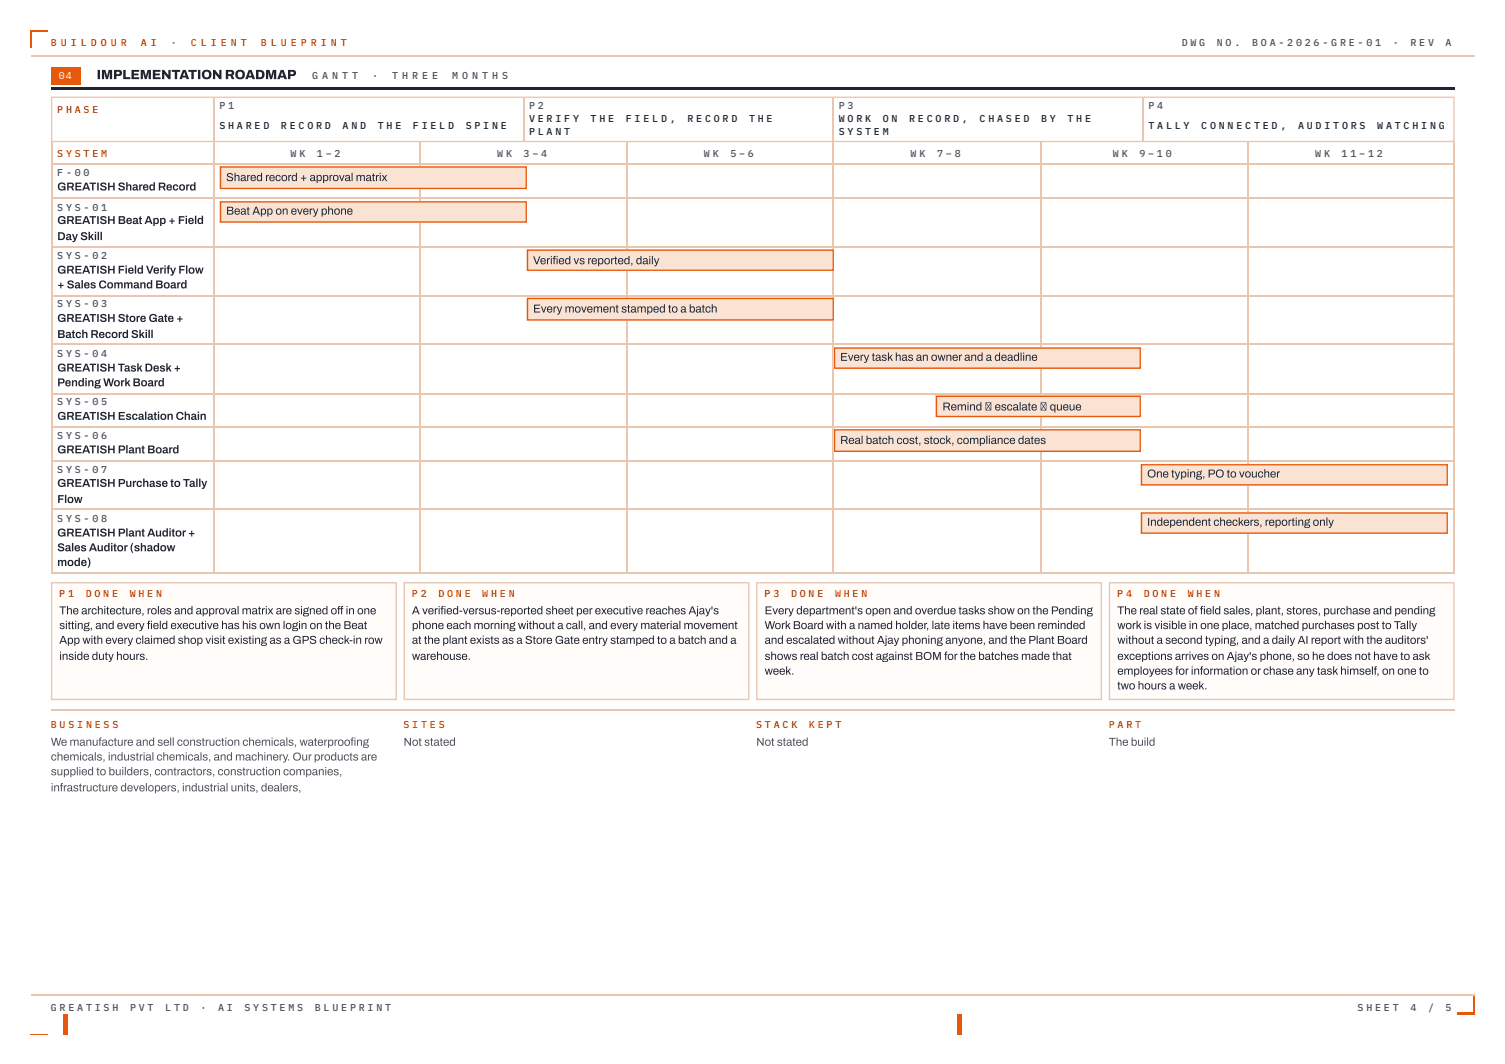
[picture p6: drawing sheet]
<svg xmlns="http://www.w3.org/2000/svg" width="297mm" height="210mm" viewBox="0 0 297 210" stroke-linecap="round" stroke-linejoin="round" font-family="sans-serif">
<defs><g id="words">
<text font-size="2.6" fill="#1f2430" x="19.1" y="15.6">IMPLEMENTATIONROADMAP</text>
<g font-size="2.3" fill="#1f2430">
<text x="44.6" y="35.7">Shared record + approval matrix</text>
<text x="11.3" y="37.6">G</text>
<text x="13.1" y="37.6">REATISH Shared Record</text>
<text x="11.3" y="44.2">G</text>
<text x="11.3" y="47.4">D</text>
<text x="12.9" y="47.4">ay Skill</text>
<text x="13.1" y="44.2">REATISH Beat App + Field</text>
<text x="44.6" y="42.3">Beat App on every phone</text>
<text x="11.3" y="54">G</text>
<text x="13.1" y="54">REATISH Field Verify Flow</text>
<text x="105.2" y="52.1">Veri ed vs reported</text>
<text x="124.4" y="52.1">, daily</text>
<text x="11.3" y="56.9">+</text>
<text x="13.2" y="56.9">Sales Command Board</text>
<text x="11.3" y="63.5">G</text>
<text x="13.1" y="63.5">REATISH Store Gate +</text>
<text x="105.2" y="61.6">Every movement s</text>
<text x="123.7" y="61.6">t</text>
<text x="124.4" y="61.6">amped to a batch</text>
<text x="11.3" y="66.7">B</text>
<text x="12.9" y="66.7">atch Record Skill</text>
<text x="165.8" y="71.2">Every task has an owne</text>
<text x="189.1" y="71.2">r</text>
<text x="190.3" y="71.2">and a deadline</text>
<text x="11.3" y="73.3">G</text>
<text x="11.3" y="76.2">P</text>
<text x="12.8" y="76.2">ending WorkBoard</text>
<text x="13.1" y="73.3">REATISH TaskDesk+</text>
<text x="11.3" y="82.8">G</text>
<text x="13.1" y="82.8">REATISH Escalation Chain</text>
<text x="186" y="81">Remind</text>
<text x="196.3" y="81">escalate</text>
<text x="207.2" y="81">queue</text>
<text x="11.3" y="89.4">G</text>
<text x="13.1" y="89.4">REATISH Plant Board</text>
<text x="165.8" y="87.6">Real batch cost, stock, c</text>
<text x="190" y="87.6">ompliance dates</text>
<text x="226.4" y="94.2">One typing, PO to vo</text>
<text x="246.9" y="94.2">ucher</text>
<text x="11.3" y="96">G</text>
<text x="11.3" y="99.2">F</text>
<text x="12.7" y="99.2">l</text>
<text x="13.1" y="96">REATISH Purchase to Tally</text>
<text x="13.2" y="99.2">ow</text>
<text x="11.3" y="105.8">G</text>
<text x="13.1" y="105.8">REATISH Plant Auditor +</text>
<text x="226.4" y="103.7">Independent checke</text>
<text x="246.6" y="103.7">rs, reporting only</text>
<text x="11.3" y="108.7">S</text>
<text x="11.3" y="111.7">m</text>
<text x="12.8" y="108.7">ales Auditor (shadow</text>
<text x="13.2" y="111.7">ode)</text>
<text x="11.7" y="121.2">T</text>
<text x="11.7" y="124.1">s</text>
<text x="12.8" y="124.1">i</text>
<text x="13.1" y="121.2">he architecture, roles and approval matrix are signed o</text>
<text x="13.4" y="124.1">tting, and every</text>
<text x="30.1" y="124.1">eld executive has his own login on the Beat</text>
<text x="68.2" y="121.2">in one</text>
<text x="81.3" y="121.2">A veri ed-versus-reported sheet per executive reaches Ajay's</text>
<text x="81.3" y="124.1">phone each morning without a call, and every material movement</text>
<text x="150.9" y="121.2">Every department's open and overdue</text>
<text x="150.9" y="124.1">Work Board with a named holder, late it</text>
<text x="189.1" y="124.1">e</text>
<text x="189.2" y="121.2">t</text>
<text x="189.8" y="121.2">asks show on the Pending</text>
<text x="190.4" y="124.1">ms have been reminded</text>
<text x="220.5" y="121.2">The real state of</text>
<text x="220.5" y="124.1">work is visible in one place, matched purchases post to Tally</text>
<text x="237.9" y="121.2">eld sales, plant, stores, purchase and pending</text>
<text x="11.7" y="127">A</text>
<text x="11.7" y="130.2">in</text>
<text x="13.2" y="127">pp with every claimed shop visit existing as a GPS check-in row</text>
<text x="13.5" y="130.2">side duty hours.</text>
<text x="81.3" y="127">at the plant exists as a Store Gate entry stamped to a batch and a</text>
<text x="81.3" y="130.2">warehouse.</text>
<text x="150.9" y="127">and escalated without Ajay phoning an</text>
<text x="150.9" y="130.2">shows real batch cost against BOM for</text>
<text x="189" y="127">y</text>
<text x="189.4" y="130.2">t</text>
<text x="190.1" y="130.2">he batches made that</text>
<text x="190.2" y="127">one, and the Plant Board</text>
<text x="220.5" y="127">without a second typing, and a daily AI report with the auditors'</text>
<text x="220.5" y="130.2">exceptions arrives on Ajay's phone, so he does not have to ask</text>
<text x="150.9" y="133.1">week.</text>
<text x="220.5" y="133.1">employees for information or chase any task himself, on one to</text>
<text x="220.5" y="136">two hours a week.</text>
</g>
<g font-size="2.3" fill="#4b5160">
<text x="10" y="147.1">We</text>
<text x="13.7" y="147.1">manufacture and sell construction chemicals, waterproo ng</text>
<text x="79.6" y="147.1">Not stated</text>
<text x="149.2" y="147.1">Not stated</text>
<text x="218.8" y="147.1">The build</text>
<text x="10" y="150">ch</text>
<text x="10" y="152.9">su</text>
<text x="12.4" y="152.9">p</text>
<text x="12.5" y="150">e</text>
<text x="13.7" y="150">micals, industrial chemicals, and machinery. Our products are</text>
<text x="13.7" y="152.9">plied to builders, contractors, construction companies,</text>
<text x="10" y="156.1">inf</text>
<text x="12.4" y="156.1">rastructure developers, industrial units, dealers,</text>
</g>
<g font-size="2" fill="#b04008">
<text x="10" y="9">B U</text>
<text x="14" y="9">I L D O U R</text>
<text x="27.8" y="9">A I</text>
<text x="33.7" y="9">·</text>
<text x="37.7" y="9">C L I E N T</text>
<text x="51.5" y="9">B L U E P R I N T</text>
<text x="11.3" y="22.2">P</text>
<text x="13" y="22.2">H A S E</text>
<text x="11.3" y="31">S</text>
<text x="13" y="31">Y S T E M</text>
<text x="11.7" y="117.7">P</text>
<text x="13.4" y="117.7">1</text>
<text x="16.9" y="117.7">D O N E</text>
<text x="25.6" y="117.7">W H E N</text>
<text x="81.3" y="117.7">P 2</text>
<text x="86.5" y="117.7">D O N E</text>
<text x="95.2" y="117.7">W H E N</text>
<text x="150.9" y="117.7">P 3</text>
<text x="156.1" y="117.7">D O N E</text>
<text x="164.8" y="117.7">W H E N</text>
<text x="220.5" y="117.7">P 4</text>
<text x="225.7" y="117.7">D O N E</text>
<text x="234.4" y="117.7">W H E N</text>
<text x="10" y="143.7">B U</text>
<text x="13.5" y="143.7">S I N E S S</text>
<text x="79.6" y="143.7">S I T E S</text>
<text x="149.2" y="143.7">S T A C K</text>
<text x="159.7" y="143.7">K E P T</text>
<text x="218.8" y="143.7">P A R T</text>
</g>
<g font-size="2" fill="#4b5160">
<text x="233.2" y="9">D W G</text>
<text x="240.1" y="9">N O .</text>
<text x="247.1" y="9">B O A - 2</text>
<text x="255.8" y="9">0</text>
<text x="257.5" y="9">2</text>
<text x="259.3" y="9">6 - G R E - 0</text>
<text x="271.4" y="9">1</text>
<text x="274.9" y="9">·</text>
<text x="278.4" y="9">R E V</text>
<text x="285.3" y="9">A</text>
<text x="61.6" y="15.6">G A N T T</text>
<text x="73.5" y="15.6">·</text>
<text x="77.4" y="15.6">T H R E E</text>
<text x="89.3" y="15.6">M O N T H S</text>
<text x="43.3" y="21.4">P 1</text>
<text x="104.4" y="21.4">P 2</text>
<text x="165.5" y="21.4">P 3</text>
<text x="226.6" y="21.4">P 4</text>
<text x="11.3" y="34.7">F</text>
<text x="13" y="34.7">- 0</text>
<text x="16.5" y="34.7">0</text>
<text x="57.3" y="31">W K</text>
<text x="62.6" y="31">1 – 2</text>
<text x="98.1" y="31">W K</text>
<text x="103.3" y="31">3 – 4</text>
<text x="138.9" y="31">W K</text>
<text x="144.1" y="31">5 – 6</text>
<text x="179.7" y="31">W K</text>
<text x="184.9" y="31">7 – 8</text>
<text x="219.6" y="31">W K</text>
<text x="224.9" y="31">9 – 1</text>
<text x="230.1" y="31">0</text>
<text x="259.6" y="31">W K</text>
<text x="264.8" y="31">1</text>
<text x="266.5" y="31">1 – 1</text>
<text x="271.7" y="31">2</text>
<text x="11.3" y="41.5">S</text>
<text x="13" y="41.5">Y S - 0</text>
<text x="20" y="41.5">1</text>
<text x="11.3" y="51.1">S</text>
<text x="13" y="51.1">Y S - 0</text>
<text x="20" y="51.1">2</text>
<text x="11.3" y="60.6">S</text>
<text x="13" y="60.6">Y S - 0</text>
<text x="20" y="60.6">3</text>
<text x="11.3" y="70.4">S</text>
<text x="13" y="70.4">Y S - 0</text>
<text x="20" y="70.4">4</text>
<text x="11.3" y="79.9">S</text>
<text x="13" y="79.9">Y S - 0</text>
<text x="20" y="79.9">5</text>
<text x="11.3" y="86.5">S</text>
<text x="13" y="86.5">Y S - 0</text>
<text x="20" y="86.5">6</text>
<text x="11.3" y="93.4">S</text>
<text x="13" y="93.4">Y S - 0</text>
<text x="20" y="93.4">7</text>
<text x="11.3" y="102.9">S</text>
<text x="13" y="102.9">Y S - 0</text>
<text x="20" y="102.9">8</text>
<text x="10" y="199.5">G R</text>
<text x="13.5" y="199.5">E A T I S H</text>
<text x="25.7" y="199.5">P V T</text>
<text x="32.6" y="199.5">L T D</text>
<text x="39.6" y="199.5">·</text>
<text x="43" y="199.5">A I</text>
<text x="48.2" y="199.5">S Y S T E M S</text>
<text x="62.1" y="199.5">B L U E P R I N T</text>
<text x="267.9" y="199.5">S H E E T</text>
<text x="278.3" y="199.5">4</text>
<text x="281.8" y="199.5">/</text>
<text x="285.3" y="199.5">5</text>
</g>
<g font-size="2" fill="#fff">
<text x="11.6" y="15.6">0</text>
<text x="13" y="15.6">4</text>
</g>
<g font-size="2" fill="#1f2430">
<text x="43.3" y="25.4">S H A R E D</text>
<text x="55.4" y="25.4">R E C O R D</text>
<text x="67.6" y="25.4">A N D</text>
<text x="74.5" y="25.4">T H E</text>
<text x="81.5" y="25.4">F I E L D</text>
<text x="91.9" y="25.4">S P I N E</text>
<text x="104.4" y="24.1">V E R I F Y</text>
<text x="104.4" y="26.7">P L A N T</text>
<text x="116.6" y="24.1">T H E</text>
<text x="123.5" y="24.1">F I E L D ,</text>
<text x="135.7" y="24.1">R E C O R D</text>
<text x="147.8" y="24.1">T H E</text>
<text x="165.5" y="24.1">W O R K</text>
<text x="165.5" y="26.7">S Y S T E M</text>
<text x="174.2" y="24.1">O N</text>
<text x="179.4" y="24.1">R E C O R D</text>
<text x="189.8" y="24.1">,</text>
<text x="193.3" y="24.1">C H A S E D</text>
<text x="205.5" y="24.1">B Y</text>
<text x="210.7" y="24.1">T H E</text>
<text x="226.6" y="25.4">T A L L Y</text>
<text x="237.1" y="25.4">C O N N E C T E D ,</text>
<text x="256.2" y="25.4">A U D I T O R S</text>
<text x="271.8" y="25.4">W A T C H I N G</text>
</g>
</g></defs>
<g fill="#e8580b">
<path d="M188.9 6.1h.8v198h-.8z"/>
<path d="M12.4 6.1h.8v198h-.8z"/>
</g>
<path d="M6.1 6.1h284.9v193.9h-284.9z" fill="#fff"/>
<path d="M6.1 11h284.9" fill="none" stroke="#e9c6ad" stroke-width=".26"/>
<path d="M10.1 17.2h277v.5h-277z" fill="#1f2430"/>
<g fill="none" stroke="#e9c6ad" stroke-width=".26">
<path d="M10.2 19.2h276.7v8.7h-276.7zM10.1 32.4h277M10.1 39h277M10.2 28v85.2M286.9 28v85.2M10.1 48.8h277M10.1 58.3h277M10.1 67.9h277M10.1 77.7h277M10.1 84.3h277M10.1 90.9h277M10.1 100.4h277"/>
<path d="M10.1 113.1h277M10.1 140.1h277"/>
</g>
<path d="M10.1 13.2h5.8v3.5h-5.8z" fill="#e8580b"/>
<g fill="none" stroke="#e9c6ad" stroke-width=".26">
<path d="M42.2 19.3v8.5M103.3 19.3v8.5M164.4 19.3v8.5M225.6 19.3v8.5M42.2 28v4.3M42.2 32.5v6.4M42.2 39.2v9.5M82.9 28v4.3M123.7 28v4.3M164.4 28v4.3M205.4 28v4.3M246.2 28v4.3"/>
<path d="M42.2 48.9v9.3M42.2 58.5v9.2M42.2 68v9.5M42.2 77.8v6.3M42.2 84.4v6.4M42.2 91v9.3M42.2 100.5v12.5"/>
</g>
<path d="M10.1 114.8h68.2v23.3h-68.2z" fill="#fffcfa"/>
<path d="M10.2 115h68v23h-68z" fill="none" stroke="#e9c6ad" stroke-width=".26"/>
<path d="M79.6 114.8h68.3v23.3h-68.3z" fill="#fffcfa"/>
<path d="M79.8 115h68v23h-68z" fill="none" stroke="#e9c6ad" stroke-width=".26"/>
<path d="M149.2 114.8h68.3v23.3h-68.3z" fill="#fffcfa"/>
<path d="M149.4 115h68v23h-68z" fill="none" stroke="#e9c6ad" stroke-width=".26"/>
<path d="M218.8 114.8h68.3v23.3h-68.3z" fill="#fffcfa"/>
<path d="M82.9 32.5v6.4M123.7 32.5v6.4M164.4 32.5v6.4M205.4 32.5v6.4M246.2 32.5v6.4M218.9 115h68v23h-68zM6.1 196.2h284.9" fill="none" stroke="#e9c6ad" stroke-width=".26"/>
<path d="M6 6.2h3.5M6.2 6v3.5" fill="none" stroke="#e8580b" stroke-width=".31"/>
<path d="M43.4 32.8h60.6v4.5h-60.6z" fill="#fbe3d3"/>
<path d="M43.5 32.9h60.3v4.3h-60.3z" fill="none" stroke="#e8580b" stroke-width=".26"/>
<path d="M82.9 39.2v9.5M123.7 39.2v9.5M164.4 39.2v9.5M205.4 39.2v9.5M246.2 39.2v9.5" fill="none" stroke="#e9c6ad" stroke-width=".26"/>
<path d="M43.4 39.7h60.6v4.2h-60.6z" fill="#fbe3d3"/>
<path d="M43.5 39.8h60.3v4h-60.3z" fill="none" stroke="#e8580b" stroke-width=".26"/>
<path d="M82.9 48.9v9.3M123.7 48.9v9.3M164.4 48.9v9.3M205.4 48.9v9.3M246.2 48.9v9.3" fill="none" stroke="#e9c6ad" stroke-width=".26"/>
<path d="M104 49.2h60.6v4.2h-60.6z" fill="#fbe3d3"/>
<path d="M104.1 49.3h60.3v4h-60.3z" fill="none" stroke="#e8580b" stroke-width=".26"/>
<path d="M82.9 58.5v9.2M123.7 58.5v9.2M164.4 58.5v9.2M205.4 58.5v9.2M246.2 58.5v9.2" fill="none" stroke="#e9c6ad" stroke-width=".26"/>
<path d="M104 58.7h60.6v4.5h-60.6z" fill="#fbe3d3"/>
<path d="M104.1 58.9h60.3v4.2h-60.3z" fill="none" stroke="#e8580b" stroke-width=".26"/>
<path d="M82.9 68v9.5M123.7 68v9.5M164.4 68v9.5M205.4 68v9.5M246.2 68v9.5" fill="none" stroke="#e9c6ad" stroke-width=".26"/>
<path d="M164.6 68.5h60.6v4.3h-60.6z" fill="#fbe3d3"/>
<path d="M164.7 68.7h60.3v3.9h-60.3z" fill="none" stroke="#e8580b" stroke-width=".26"/>
<path d="M82.9 77.8v6.3M123.7 77.8v6.3M164.4 77.8v6.3M205.4 77.8v6.3M246.2 77.8v6.3" fill="none" stroke="#e9c6ad" stroke-width=".26"/>
<path d="M184.7 78.1h40.5v4.2h-40.5z" fill="#fbe3d3"/>
<path d="M184.8 78.2h40.2v4h-40.2z" fill="none" stroke="#e8580b" stroke-width=".26"/>
<path d="M82.9 84.4v6.4M123.7 84.4v6.4M164.4 84.4v6.4M205.4 84.4v6.4M246.2 84.4v6.4" fill="none" stroke="#e9c6ad" stroke-width=".26"/>
<path d="M164.6 84.7h60.6v4.5h-60.6z" fill="#fbe3d3"/>
<path d="M164.7 84.8h60.3v4.2h-60.3z" fill="none" stroke="#e8580b" stroke-width=".26"/>
<path d="M82.9 91v9.3M123.7 91v9.3M164.4 91v9.3M205.4 91v9.3M246.2 91v9.3" fill="none" stroke="#e9c6ad" stroke-width=".26"/>
<path d="M225.2 91.5h60.5v4.3h-60.5z" fill="#fbe3d3"/>
<path d="M225.3 91.7h60.3v3.9h-60.3z" fill="none" stroke="#e8580b" stroke-width=".26"/>
<path d="M82.9 100.5v12.5M123.7 100.5v12.5M164.4 100.5v12.5M205.4 100.5v12.5M246.2 100.5v12.5" fill="none" stroke="#e9c6ad" stroke-width=".26"/>
<path d="M225.2 101.1h60.5v4.2h-60.5z" fill="#fbe3d3"/>
<path d="M225.3 101.2h60.3v4h-60.3z" fill="none" stroke="#e8580b" stroke-width=".26"/>
<path d="M287.6 199.8h3.5v.5h-3.5z" fill="#e8580b"/>
<path d="M291 196.6v3.7" fill="none" stroke="#e8580b" stroke-width=".36"/>
<path d="M6 204.1h3.5" fill="none" stroke="#e8580b" stroke-width=".2"/>
<path d="M6 204h.3v.1h-.3z" fill="#e8580b"/>
<use href="#words"/>
</svg>
